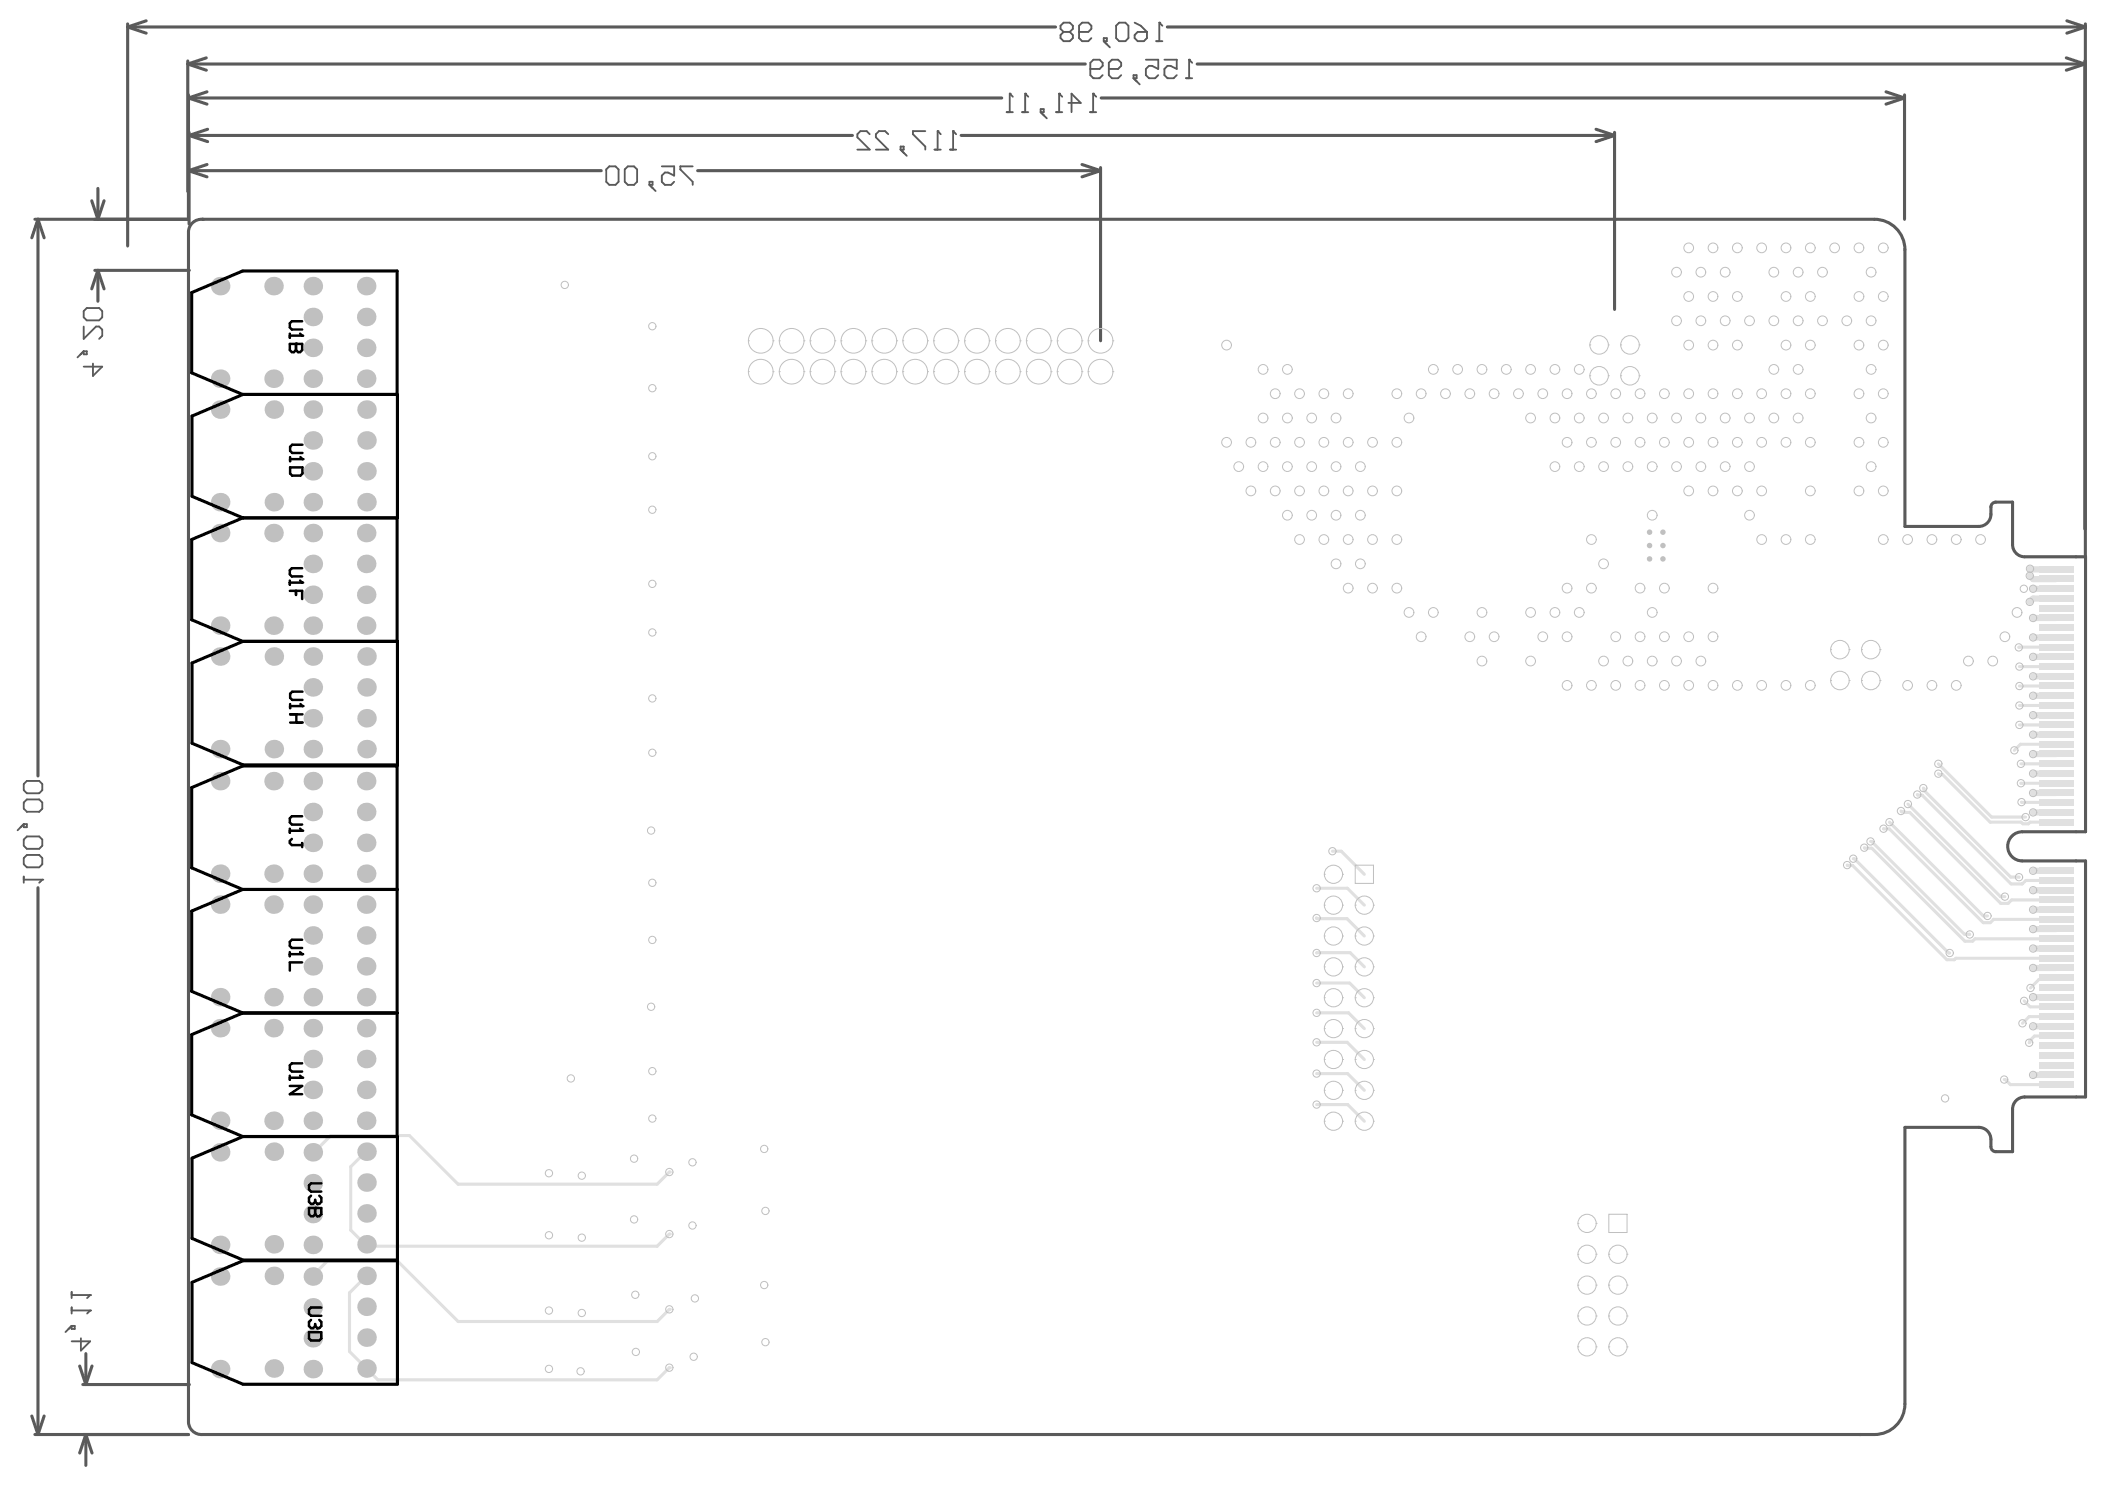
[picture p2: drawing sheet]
<svg xmlns="http://www.w3.org/2000/svg" width="297mm" height="210mm" viewBox="0 0 297 210" stroke-linecap="round" stroke-linejoin="round" font-family="sans-serif">
<g fill="none" stroke="#5a5a5a" stroke-width=".44">
<path d="M18 3.8l2.6 .9M18 3.8h131M18 3.4v31.3M20.6 2.9l-2.6 .9M26.5 9l2.6 .9M26.5 9h126.7M26.5 8.6v18.4M26.6 13.4v17.5h-21.7M26.6 13.8l2.6 .9M26.6 13.8h114.8M26.7 19.1l2.6 .9M26.7 19.1h93.6"/>
<path d="M26.7 18.7v12.9M29.1 8.2l-2.6 .8M29.2 13l-2.6 .8M29.3 18.2l-2.6 .9M135.6 19.1h92.2M155.4 13.8h113.4M164.7 3.8h129.6M168.9 9h125.3M225.2 18.2l2.6 .9M227.8 19.1l-2.6 .9M227.8 18.7v24.9M266.1 13l2.7 .8"/>
<path d="M268.8 13.8l-2.7 .9M268.8 13.4v17.5M291.6 8.2l2.6 .8M291.7 2.9l2.6 .9M294.2 9l-2.6 .9M294.2 8.6v66M294.3 3.8l-2.6 .9M294.3 3.4v75.1M5.4 30.9l-.9 2.6M5.4 30.9l.8 2.6M5.4 30.9v78.6M12.9 28.3l.9 2.6"/>
<path d="M13.4 38.1h13.3M13.8 38.1l-.9 2.7M13.8 38.1l.9 2.7M13.8 26.6v4.3M13.8 38.1v4.4M14.7 28.3l-.9 2.6M26.6 24.1l2.6 .8M26.6 24.1h58.2M29.2 23.2l-2.6 .9M98.4 24.1h56.9M152.7 23.2l2.6 .9M155.3 24.1l-2.6 .8"/>
<path d="M155.3 23.6v24.5M5.4 125.2v77.2M4.5 199.7l.9 2.7M6.2 199.7l-.8 2.7M11.2 192.7l.9 2.6M11.7 195.3h15M12.1 191v4.3M13 192.7l-.9 2.6M4.9 202.4h21.7M12.1 202.4l-.9 2.6M12.1 202.4l.9 2.6M12.1 202.4v4.3"/>
</g>
<g fill="none" stroke="#5a5a5a" stroke-width=".26">
<path d="M122.7 18.9l-.4-.4h-.9l-.4 .4v.5l1.7 1.7h-1.7M125.3 18.9l-.4-.4h-.9l-.4 .4v.5l1.7 1.7h-1.7M130.6 18.5h-1.8v.4l1.8 1.8v.4M132.3 18.5h.1M132.3 18.5v2.6M132.3 18.5l.4 .4M134.5 18.5h.1M134.5 18.5v2.6M134.5 18.5l.4 .4M142.1 15.8h.8M142.5 13.2h.1M142.5 13.2v2.6"/>
<path d="M142.5 13.2l.4 .4M144.2 15.8h.9M144.7 13.2h.1M144.7 13.2v2.6M144.7 13.2l.4 .4M146.8 15.4h.5v.4h-.5zM146.8 15.8l.9 .9M149 15.8h.9M149.5 13.2h.1M149.5 13.2v2.6M149.5 13.2l.4 .4M150.1 4.5l-.5 .4v.5l.5 .4h.9l.4-.4v-.5l-.4-.4"/>
<path d="M150.1 4.5h.9M150.1 4.5l-.5-.4v-.5l.5-.4h.9l.4 .4v.5l-.4 .4M150.8 14.5h1.7l-1.3-1.3v2.6M152.3 4.5h1.3l.4-.4v-.5l-.4-.4h-.9l-.4 .4v1.8l.4 .4h.9l.4-.4M153.8 15.8h.9M153.9 9.7h1.3l.4-.4v-.4l-.4-.5h-.9l-.4 .5v1.7l.4 .4h.9l.4-.4M154.3 13.2h.1M154.3 13.2v2.6M154.3 13.2l.4 .4M155.7 5.4h.5v.4h-.5zM155.7 5.8l.9 .9M156.5 9.7h1.3l.4-.4v-.4l-.4-.5h-.9l-.4 .5v1.7l.4 .4h.9l.4-.4"/>
<path d="M157.5 3.6l.4-.4h.9l.4 .4v1.8l-.4 .4h-.9l-.4-.4zM160 10.6h.4v.4h-.4zM160 11l.8 .9M160.1 4.9l.4-.4h1.3v.9l-.4 .4h-.9l-.4-.4zM160.1 3.2l.9 .4 .8 .9M161.7 8.4h1.7v1.3l-.8-.4h-.5l-.4 .4v.9l.4 .4h.9l.4-.4M163.2 5.8h.8M163.6 3.2h.1M163.6 3.2v2.6M163.6 3.2l.4 .4M164.3 8.4h1.8v1.3l-.9-.4h-.5l-.4 .4v.9l.4 .4h.9l.5-.4M167.4 11h.8"/>
<path d="M167.8 8.4h.1M167.8 8.4v2.6M167.8 8.4l.4 .5M85.5 23.9l.5-.4h.9l.4 .4v1.7l-.4 .5h-.9l-.5-.5zM88.2 23.9l.4-.4h.9l.4 .4v1.7l-.4 .5h-.9l-.4-.5zM91.6 25.6h.5v.5h-.5zM91.6 26.1l.9 .8M93.4 23.5h1.7v1.3l-.8-.5h-.5l-.4 .5v.8l.4 .5h.9l.4-.5M97.7 23.5h-1.7v.4l1.7 1.7v.5M127.1 20.7h.4v.4h-.4zM127.1 21.1l.9 .9M131.9 21.1h.8"/>
<path d="M134.1 21.1h.8M11.8 49.5l-.9 .9M11.8 49.5h.4v.5h-.4zM11.8 43.9l.4-.4h1.8l.4 .4v.9l-.4 .4h-1.8l-.4-.4zM11.8 46.1v1.7l1.8-1.7h.4l.4 .4v.9l-.4 .4M13.1 51.3v1.7l1.3-1.3h-2.6M3.4 110.6l.4-.4h1.7l.5 .4v.9l-.5 .4h-1.7l-.4-.4zM3.4 113.2l.4-.4h1.7l.5 .4v.9l-.5 .4h-1.7l-.4-.4zM3.4 116.3h.4v.4h-.4zM3.4 118.4l.4-.4h1.7l.5 .4v.9l-.5 .4h-1.7l-.4-.4zM3.4 116.3l-.9 .8M3.4 121l.4-.4h1.7l.5 .4v.9l-.5 .4h-1.7l-.4-.4z"/>
<path d="M3.4 123.7v.8M3.4 124.1h2.6M6 124.1h.1M6 124.1l-.5 .4M10.1 187l-.9 .9M10.1 187h.4v.5h-.4zM10.1 182.2v.9M10.1 184.4v.9M10.1 184.9h2.6M10.1 182.7h2.6M11.4 188.8v1.7l1.3-1.3h-2.6M12.7 184.9h.1"/>
<path d="M12.7 182.7h.1M12.7 184.9l-.4 .4M12.7 182.7l-.4 .4"/>
</g>
<path d="M185.7 129.5l.2 .1h4.2l2.4 2.4M185.8 138.7h4.7l2 2M185.8 125.3h4.3l2.4 2.4M185.8 134.4h4.7l2 2M188 120.1h1.3l3.2 3.2M185.8 155.8h4.4l2.3 2.4M185.8 151.4h4.4l2.3 2.4M185.8 147h4.3l2.4 2.5M185.8 142.9h4.5l2.2 2.2M44.2 162.7l2.5-2.5h11.1l6.8 6.8M49.5 173.5l2.3 2.3h40.9" fill="none" stroke="#e0e0e0" stroke-width=".44"/>
<circle cx="94.5" cy="174.1" r=".22" fill="#e0e0e0"/>
<path d="M94.5 174.1l-1.8 1.7" fill="none" stroke="#e0e0e0" stroke-width=".44"/>
<circle cx="94.5" cy="165.3" r=".22" fill="#e0e0e0"/>
<path d="M94.5 165.3l-1.8 1.7h-28.1M94.5 184.7l-1.8 1.7h-28.1" fill="none" stroke="#e0e0e0" stroke-width=".44"/>
<circle cx="94.5" cy="184.7" r=".22" fill="#e0e0e0"/>
<path d="M94.5 192.9l-1.8 1.7" fill="none" stroke="#e0e0e0" stroke-width=".44"/>
<circle cx="94.5" cy="192.9" r=".22" fill="#e0e0e0"/>
<path d="M44.2 179.9l2-2.1h9.9l8.5 8.6M51.6 162.5l-2.1 2.1v8.9M51.7 180l-2.4 2.4v8.2l4 4h39.4" fill="none" stroke="#e0e0e0" stroke-width=".44"/>
<circle cx="51.7" cy="193" r=".22" fill="#e0e0e0"/>
<g fill="none" stroke="#e0e0e0" stroke-width=".44">
<path d="M285 94h5.2M285 96.8h5.2M285 99.5h5.2M290.2 91.3h-5.3M263.1 119.6h1l13.2 13.2h1l.4-.4h11.5M263.9 118.7h.2l13.1 13.1h.8M265.8 116.9h.8l13.3 13.3h1l.4-.5h8.9M266.6 116l13.3 13.2h.6M268.2 114.4l.6 .2h.7l12.8 12.8h1.1l.5-.5h6.3M269.2 113.4l13.1 13.1h.6M270.5 112.1l.1 .1h.6l12.6 12.5h1.6l.5-.5h4.3M271.4 111.2l.1 .1v.2l12.2 12.2h1.2"/>
<path d="M273.5 109.1l.1 .1h.5l6.7 6.8h4.4l.2 .2h.8l.3-.2h3.7M273.5 107.7l7.5 7.6h4.8M285 102.3h5.2M285.2 107.7h5M285.2 110.5h.1M285.2 110.5h5M285.3 113.2h4.9M290.2 105h-5.1l-.9 .8M260.7 122l.7 .1 13.3 13.3h1.1l.2-.2h14.2M261.5 121.1h.2l13.3 13.3h.1M290.2 137.9l-.3 .3h-2.2l-1.2 1.2M282.8 152.3h.2l.7 .7h6.5"/>
<path d="M285.6 141.2l.9 .8h3.7M290.2 143.4h-3.9l-.9 1M290.2 146.1h-3.1l-.6 .7-.2 .3"/>
</g>
<g fill="none" stroke="#e0e0e0" stroke-width=".87">
<path d="M286.4 81.2l.5 .5h3.3M286.5 80.2l.1 .1h3.6M286.9 87.2h3.3M286.9 92.7h3.3M286.9 95.4h3.3M286.9 98.1h3.3M286.9 89.9h3.3M286.9 83.1h3.3M290.2 84.4h-3.3l-.5 .5M286.9 103.6h3.3M286.9 100.9h3.3M286.9 106.4h3.3"/>
<path d="M286.9 109.1h3.3M286.9 111.9h3.3M286.9 114.6h3.3M286.9 131.1h3.3M286.9 136.5h3.3M286.9 122.8h3.3M286.9 125.6h3.3M286.9 128.3h3.3M286.9 133.8h3.3M286.9 140.7h3.3M286.9 144.8h3.3M286.9 151.6h3.3"/>
</g>
<g fill="none" stroke="#c0c0c0" stroke-width=".14">
<circle cx="236.6" cy="38.4" r=".69"/>
<circle cx="238.3" cy="35" r=".69"/>
<circle cx="240" cy="38.4" r=".69"/>
<circle cx="241.7" cy="35" r=".69"/>
<circle cx="243.4" cy="38.4" r=".69"/>
<circle cx="245.2" cy="35" r=".69"/>
<circle cx="248.6" cy="35" r=".69"/>
<circle cx="250.3" cy="38.4" r=".69"/>
<circle cx="252" cy="35" r=".69"/>
<circle cx="253.7" cy="38.4" r=".69"/>
<circle cx="255.5" cy="35" r=".69"/>
<circle cx="257.2" cy="38.4" r=".69"/>
<circle cx="258.9" cy="35" r=".69"/>
<circle cx="262.3" cy="35" r=".69"/>
<circle cx="264" cy="38.4" r=".69"/>
<circle cx="265.8" cy="35" r=".69"/>
<circle cx="79.7" cy="40.2" r=".51"/>
<circle cx="92" cy="54.8" r=".51"/>
<circle cx="92" cy="46" r=".51"/>
<circle cx="173.1" cy="48.7" r=".69"/>
<circle cx="178.2" cy="52.1" r=".69"/>
<circle cx="178.2" cy="59" r=".69"/>
<circle cx="179.9" cy="55.5" r=".69"/>
<circle cx="181.7" cy="52.1" r=".69"/>
<circle cx="181.7" cy="59" r=".69"/>
<circle cx="183.4" cy="55.5" r=".69"/>
<circle cx="185.1" cy="59" r=".69"/>
<circle cx="186.8" cy="55.5" r=".69"/>
<circle cx="188.5" cy="59" r=".69"/>
<circle cx="190.2" cy="55.5" r=".69"/>
<circle cx="197.1" cy="55.5" r=".69"/>
<circle cx="198.8" cy="59" r=".69"/>
<circle cx="200.5" cy="55.5" r=".69"/>
<circle cx="202.3" cy="52.1" r=".69"/>
<circle cx="204" cy="55.5" r=".69"/>
<circle cx="205.7" cy="52.1" r=".69"/>
<circle cx="207.4" cy="55.5" r=".69"/>
<circle cx="209.1" cy="52.1" r=".69"/>
<circle cx="210.8" cy="55.5" r=".69"/>
<circle cx="212.6" cy="52.1" r=".69"/>
<circle cx="214.3" cy="55.5" r=".69"/>
<circle cx="216" cy="52.1" r=".69"/>
<circle cx="216" cy="59" r=".69"/>
<circle cx="217.7" cy="55.5" r=".69"/>
<circle cx="219.4" cy="52.1" r=".69"/>
<circle cx="219.4" cy="59" r=".69"/>
<circle cx="221.1" cy="55.5" r=".69"/>
<circle cx="222.8" cy="52.1" r=".69"/>
<circle cx="222.8" cy="59" r=".69"/>
<circle cx="224.6" cy="55.5" r=".69"/>
<circle cx="226.3" cy="59" r=".69"/>
<circle cx="228" cy="55.5" r=".69"/>
<circle cx="229.7" cy="59" r=".69"/>
<circle cx="231.4" cy="55.5" r=".69"/>
<circle cx="233.1" cy="59" r=".69"/>
<circle cx="234.9" cy="55.5" r=".69"/>
<circle cx="236.6" cy="45.3" r=".69"/>
<circle cx="236.6" cy="59" r=".69"/>
<circle cx="238.3" cy="55.5" r=".69"/>
<circle cx="238.3" cy="48.7" r=".69"/>
<circle cx="238.3" cy="41.8" r=".69"/>
<circle cx="240" cy="45.3" r=".69"/>
<circle cx="240" cy="59" r=".69"/>
<circle cx="241.7" cy="55.5" r=".69"/>
<circle cx="241.7" cy="48.7" r=".69"/>
<circle cx="241.7" cy="41.8" r=".69"/>
<circle cx="243.4" cy="45.3" r=".69"/>
<circle cx="243.4" cy="59" r=".69"/>
<circle cx="245.2" cy="55.5" r=".69"/>
<circle cx="245.2" cy="48.7" r=".69"/>
<circle cx="245.2" cy="41.8" r=".69"/>
<circle cx="246.9" cy="45.3" r=".69"/>
<circle cx="246.9" cy="59" r=".69"/>
<circle cx="248.6" cy="55.5" r=".69"/>
<circle cx="250.3" cy="45.3" r=".69"/>
<circle cx="250.3" cy="52.1" r=".69"/>
<circle cx="250.3" cy="59" r=".69"/>
<circle cx="252" cy="55.5" r=".69"/>
<circle cx="252" cy="48.7" r=".69"/>
<circle cx="252" cy="41.8" r=".69"/>
<circle cx="253.7" cy="45.3" r=".69"/>
<circle cx="253.7" cy="52.1" r=".69"/>
<circle cx="253.7" cy="59" r=".69"/>
<circle cx="255.5" cy="55.5" r=".69"/>
<circle cx="255.5" cy="48.7" r=".69"/>
<circle cx="255.5" cy="41.8" r=".69"/>
<circle cx="257.2" cy="45.3" r=".69"/>
<circle cx="260.6" cy="45.3" r=".69"/>
<circle cx="262.3" cy="55.5" r=".69"/>
<circle cx="262.3" cy="48.7" r=".69"/>
<circle cx="262.3" cy="41.8" r=".69"/>
<circle cx="264" cy="45.3" r=".69"/>
<circle cx="264" cy="52.1" r=".69"/>
<circle cx="264" cy="59" r=".69"/>
<circle cx="265.8" cy="55.5" r=".69"/>
<circle cx="265.8" cy="48.7" r=".69"/>
<circle cx="265.8" cy="41.8" r=".69"/>
<circle cx="92" cy="71.9" r=".51"/>
<circle cx="92" cy="64.4" r=".51"/>
<circle cx="173.1" cy="62.4" r=".69"/>
<circle cx="174.8" cy="65.8" r=".69"/>
<circle cx="176.5" cy="62.4" r=".69"/>
<circle cx="176.5" cy="69.3" r=".69"/>
<circle cx="178.2" cy="65.8" r=".69"/>
<circle cx="179.9" cy="62.4" r=".69"/>
<circle cx="179.9" cy="69.3" r=".69"/>
<circle cx="181.7" cy="72.7" r=".69"/>
<circle cx="181.7" cy="65.8" r=".69"/>
<circle cx="183.4" cy="62.4" r=".69"/>
<circle cx="183.4" cy="69.3" r=".69"/>
<circle cx="183.4" cy="76.1" r=".69"/>
<circle cx="185.1" cy="72.7" r=".69"/>
<circle cx="185.1" cy="65.8" r=".69"/>
<circle cx="186.8" cy="62.4" r=".69"/>
<circle cx="186.8" cy="69.3" r=".69"/>
<circle cx="186.8" cy="76.1" r=".69"/>
<circle cx="188.5" cy="72.7" r=".69"/>
<circle cx="188.5" cy="65.8" r=".69"/>
<circle cx="188.5" cy="79.5" r=".69"/>
<circle cx="190.2" cy="62.4" r=".69"/>
<circle cx="190.2" cy="69.3" r=".69"/>
<circle cx="190.2" cy="76.1" r=".69"/>
<circle cx="192" cy="72.7" r=".69"/>
<circle cx="192" cy="65.8" r=".69"/>
<circle cx="192" cy="79.5" r=".69"/>
<circle cx="193.7" cy="62.4" r=".69"/>
<circle cx="193.7" cy="69.3" r=".69"/>
<circle cx="193.7" cy="76.1" r=".69"/>
<circle cx="197.1" cy="62.4" r=".69"/>
<circle cx="197.1" cy="69.3" r=".69"/>
<circle cx="197.1" cy="76.1" r=".69"/>
<circle cx="219.4" cy="65.8" r=".69"/>
<circle cx="221.1" cy="62.4" r=".69"/>
<circle cx="222.8" cy="65.8" r=".69"/>
<circle cx="224.6" cy="62.4" r=".69"/>
<circle cx="224.6" cy="76.1" r=".69"/>
<circle cx="226.3" cy="65.8" r=".69"/>
<circle cx="226.3" cy="79.5" r=".69"/>
<circle cx="228" cy="62.4" r=".69"/>
<circle cx="229.7" cy="65.8" r=".69"/>
<circle cx="231.4" cy="62.4" r=".69"/>
<circle cx="233.1" cy="72.7" r=".69"/>
<circle cx="233.1" cy="65.8" r=".69"/>
<circle cx="234.9" cy="62.4" r=".69"/>
<circle cx="236.6" cy="65.8" r=".69"/>
<circle cx="238.3" cy="62.4" r=".69"/>
<circle cx="238.3" cy="69.3" r=".69"/>
<circle cx="240" cy="65.8" r=".69"/>
<circle cx="241.7" cy="62.4" r=".69"/>
<circle cx="241.7" cy="69.3" r=".69"/>
<circle cx="243.4" cy="65.8" r=".69"/>
<circle cx="245.2" cy="62.4" r=".69"/>
<circle cx="245.2" cy="69.3" r=".69"/>
<circle cx="246.9" cy="72.7" r=".69"/>
<circle cx="246.9" cy="65.8" r=".69"/>
<circle cx="248.6" cy="62.4" r=".69"/>
<circle cx="248.6" cy="69.3" r=".69"/>
<circle cx="248.6" cy="76.1" r=".69"/>
<circle cx="252" cy="62.4" r=".69"/>
<circle cx="252" cy="76.1" r=".69"/>
<circle cx="255.5" cy="62.4" r=".69"/>
<circle cx="255.5" cy="69.3" r=".69"/>
<circle cx="255.5" cy="76.1" r=".69"/>
<circle cx="262.3" cy="62.4" r=".69"/>
<circle cx="262.3" cy="69.3" r=".69"/>
<circle cx="264" cy="65.8" r=".69"/>
<circle cx="265.8" cy="62.4" r=".69"/>
<circle cx="265.8" cy="69.3" r=".69"/>
<circle cx="265.8" cy="76.1" r=".69"/>
<circle cx="269.2" cy="76.1" r=".69"/>
<circle cx="272.6" cy="76.1" r=".69"/>
<circle cx="276" cy="76.1" r=".69"/>
<circle cx="279.5" cy="76.1" r=".69"/>
<circle cx="92" cy="98.5" r=".51"/>
<circle cx="92" cy="82.4" r=".51"/>
<circle cx="92" cy="89.2" r=".51"/>
<circle cx="190.2" cy="83" r=".69"/>
<circle cx="193.7" cy="83" r=".69"/>
<circle cx="197.1" cy="83" r=".69"/>
<circle cx="198.8" cy="86.4" r=".69"/>
<circle cx="200.5" cy="89.8" r=".69"/>
<circle cx="202.3" cy="86.4" r=".69"/>
<circle cx="207.4" cy="89.8" r=".69"/>
<circle cx="209.1" cy="93.3" r=".69"/>
<circle cx="209.1" cy="86.4" r=".69"/>
<circle cx="210.8" cy="89.8" r=".69"/>
<circle cx="216" cy="93.3" r=".69"/>
<circle cx="216" cy="86.4" r=".69"/>
<circle cx="217.7" cy="89.8" r=".69"/>
<circle cx="219.4" cy="86.4" r=".69"/>
<circle cx="221.1" cy="89.8" r=".69"/>
<circle cx="221.1" cy="83" r=".69"/>
<circle cx="221.1" cy="96.7" r=".69"/>
<circle cx="222.8" cy="86.4" r=".69"/>
<circle cx="224.6" cy="83" r=".69"/>
<circle cx="224.6" cy="96.7" r=".69"/>
<circle cx="226.3" cy="93.3" r=".69"/>
<circle cx="228" cy="89.8" r=".69"/>
<circle cx="228" cy="96.7" r=".69"/>
<circle cx="229.7" cy="93.3" r=".69"/>
<circle cx="231.4" cy="89.8" r=".69"/>
<circle cx="231.4" cy="83" r=".69"/>
<circle cx="231.4" cy="96.7" r=".69"/>
<circle cx="233.1" cy="93.3" r=".69"/>
<circle cx="233.1" cy="86.4" r=".69"/>
<circle cx="234.9" cy="89.8" r=".69"/>
<circle cx="234.9" cy="83" r=".69"/>
<circle cx="234.9" cy="96.7" r=".69"/>
<circle cx="236.6" cy="93.3" r=".69"/>
<circle cx="238.3" cy="89.8" r=".69"/>
<circle cx="238.3" cy="96.7" r=".69"/>
<circle cx="240" cy="93.3" r=".69"/>
<circle cx="241.7" cy="89.8" r=".69"/>
<circle cx="241.7" cy="83" r=".69"/>
<circle cx="241.7" cy="96.7" r=".69"/>
<circle cx="245.2" cy="96.7" r=".69"/>
<circle cx="248.6" cy="96.7" r=".69"/>
<circle cx="252" cy="96.7" r=".69"/>
<circle cx="255.5" cy="96.7" r=".69"/>
<circle cx="269.2" cy="96.7" r=".69"/>
<circle cx="272.6" cy="96.7" r=".69"/>
<circle cx="276" cy="96.7" r=".69"/>
<circle cx="277.8" cy="93.3" r=".69"/>
<circle cx="281.2" cy="93.3" r=".69"/>
<circle cx="282.9" cy="89.8" r=".69"/>
<circle cx="284.6" cy="86.4" r=".69"/>
<circle cx="91.9" cy="117.2" r=".51"/>
<circle cx="92" cy="106.2" r=".51"/>
<circle cx="92" cy="124.5" r=".51"/>
<circle cx="92" cy="132.6" r=".51"/>
<circle cx="185.8" cy="134.4" r=".51"/>
<circle cx="185.8" cy="125.3" r=".51"/>
<circle cx="185.8" cy="129.5" r=".51"/>
<circle cx="185.8" cy="138.7" r=".51"/>
<circle cx="188" cy="120.1" r=".51"/>
<circle cx="80.6" cy="152.1" r=".51"/>
<circle cx="91.9" cy="142" r=".51"/>
<circle cx="92" cy="151.1" r=".51"/>
<circle cx="92" cy="157.8" r=".51"/>
<circle cx="185.8" cy="155.8" r=".51"/>
<circle cx="185.8" cy="151.4" r=".51"/>
<circle cx="185.8" cy="142.9" r=".51"/>
<circle cx="185.8" cy="147" r=".51"/>
<circle cx="77.5" cy="174.3" r=".51"/>
<circle cx="77.5" cy="165.5" r=".51"/>
<circle cx="82.1" cy="174.6" r=".51"/>
<circle cx="82.1" cy="165.8" r=".51"/>
<circle cx="89.5" cy="172" r=".51"/>
<circle cx="89.5" cy="163.4" r=".51"/>
<circle cx="94.5" cy="165.3" r=".51"/>
<circle cx="94.5" cy="174.1" r=".51"/>
<circle cx="97.7" cy="172.9" r=".51"/>
<circle cx="97.7" cy="164" r=".51"/>
<circle cx="107.8" cy="162.1" r=".51"/>
<circle cx="108" cy="170.8" r=".51"/>
<circle cx="77.5" cy="193.1" r=".51"/>
<circle cx="77.5" cy="184.9" r=".51"/>
<circle cx="81.9" cy="193.4" r=".51"/>
<circle cx="82.1" cy="185.2" r=".51"/>
<circle cx="89.6" cy="182.6" r=".51"/>
<circle cx="89.7" cy="190.7" r=".51"/>
<circle cx="94.5" cy="184.7" r=".51"/>
<circle cx="94.5" cy="192.9" r=".51"/>
<circle cx="97.9" cy="191.4" r=".51"/>
<circle cx="98.1" cy="183.2" r=".51"/>
<circle cx="107.8" cy="181.3" r=".51"/>
<circle cx="108" cy="189.3" r=".51"/>
</g>
<g fill="#c0c0c0">
<circle cx="234.7" cy="75.1" r=".39"/>
<circle cx="232.8" cy="78.8" r=".39"/>
<circle cx="234.7" cy="78.8" r=".39"/>
<circle cx="232.8" cy="77" r=".39"/>
<circle cx="234.7" cy="77" r=".39"/>
<circle cx="232.8" cy="75.1" r=".39"/>
</g>
<g fill="none" stroke="#c0c0c0" stroke-width=".14">
<path d="M224.3 48.7h.1M224.3 48.7a1.31 1.31 0 0 0 1.4 1.3 1.31 1.31 0 0 0 1.3-1.3M224.3 48.7a1.31 1.31 0 0 1 1.4-1.4 1.31 1.31 0 0 1 1.3 1.4M224.3 53h.1M224.3 53a1.31 1.31 0 0 0 1.4 1.3 1.31 1.31 0 0 0 1.3-1.3M224.3 53a1.31 1.31 0 0 1 1.4-1.3 1.31 1.31 0 0 1 1.3 1.3M227 48.7h.1M227 53h.1M228.7 48.7h.1M228.7 48.7a1.31 1.31 0 0 0 1.3 1.3 1.31 1.31 0 0 0 1.3-1.3M228.7 48.7a1.31 1.31 0 0 1 1.3-1.4 1.31 1.31 0 0 1 1.3 1.4M228.7 53h.1"/>
<path d="M228.7 53a1.31 1.31 0 0 0 1.3 1.3 1.31 1.31 0 0 0 1.3-1.3M228.7 53a1.31 1.31 0 0 1 1.3-1.3 1.31 1.31 0 0 1 1.3 1.3M231.3 48.7h.1M231.3 53h.1M258.3 96h.1M258.3 96a1.31 1.31 0 0 0 1.3 1.3 1.31 1.31 0 0 0 1.3-1.3M258.3 96a1.31 1.31 0 0 1 1.3-1.3 1.31 1.31 0 0 1 1.3 1.3M258.3 91.6h.1M258.3 91.6a1.31 1.31 0 0 0 1.3 1.3 1.31 1.31 0 0 0 1.3-1.3M258.3 91.6a1.31 1.31 0 0 1 1.3-1.3 1.31 1.31 0 0 1 1.3 1.3M260.9 96h.1M260.9 91.6h.1"/>
<path d="M262.7 96h.1M262.7 96a1.31 1.31 0 0 0 1.3 1.3 1.31 1.31 0 0 0 1.3-1.3M262.7 96a1.31 1.31 0 0 1 1.3-1.3 1.31 1.31 0 0 1 1.3 1.3M262.7 91.6h.1M262.7 91.6a1.31 1.31 0 0 0 1.3 1.3 1.31 1.31 0 0 0 1.3-1.3M262.7 91.6a1.31 1.31 0 0 1 1.3-1.3 1.31 1.31 0 0 1 1.3 1.3M265.3 96h.1M265.3 91.6h.1M186.9 158.2a1.29 1.29 0 0 0 1.3 1.2 1.29 1.29 0 0 0 1.3-1.2M186.9 158.2a1.29 1.29 0 0 1 1.3-1.3 1.29 1.29 0 0 1 1.3 1.3M186.9 158.2h.1M189.5 158.2h.1"/>
<path d="M191.2 158.2a1.29 1.29 0 0 0 1.3 1.2 1.29 1.29 0 0 0 1.3-1.2M191.2 158.2a1.29 1.29 0 0 1 1.3-1.3 1.29 1.29 0 0 1 1.3 1.3M191.2 153.8a1.29 1.29 0 0 0 1.3 1.3 1.29 1.29 0 0 0 1.3-1.3M191.2 153.8a1.29 1.29 0 0 1 1.3-1.3 1.29 1.29 0 0 1 1.3 1.3M191.2 158.2h.1M191.2 153.8h.1M193.8 158.2h.1M193.8 153.8h.1M222.7 172.6a1.29 1.29 0 0 0 1.3 1.3 1.29 1.29 0 0 0 1.2-1.3M222.7 172.6a1.29 1.29 0 0 1 1.3-1.3 1.29 1.29 0 0 1 1.2 1.3M222.7 176.9a1.29 1.29 0 0 0 1.3 1.3 1.29 1.29 0 0 0 1.2-1.3M222.7 176.9a1.29 1.29 0 0 1 1.3-1.3 1.29 1.29 0 0 1 1.2 1.3"/>
<path d="M222.7 172.6h.1M222.7 176.9h.1M225.2 172.6h.1M225.2 176.9h.1M227 176.9a1.29 1.29 0 0 0 1.3 1.3 1.29 1.29 0 0 0 1.3-1.3M227 176.9a1.29 1.29 0 0 1 1.3-1.3 1.29 1.29 0 0 1 1.3 1.3M227 171.3h2.6v2.6h-2.6zM227 176.9h.1M229.6 176.9h.1M222.7 181.3a1.29 1.29 0 0 0 1.3 1.3 1.29 1.29 0 0 0 1.2-1.3M222.7 181.3a1.29 1.29 0 0 1 1.3-1.3 1.29 1.29 0 0 1 1.2 1.3M222.7 185.6a1.29 1.29 0 0 0 1.3 1.3 1.29 1.29 0 0 0 1.2-1.3"/>
<path d="M222.7 185.6a1.29 1.29 0 0 1 1.3-1.2 1.29 1.29 0 0 1 1.2 1.2M222.7 190a1.29 1.29 0 0 0 1.3 1.3 1.29 1.29 0 0 0 1.2-1.3M222.7 190a1.29 1.29 0 0 1 1.3-1.3 1.29 1.29 0 0 1 1.2 1.3M222.7 181.3h.1M222.7 185.6h.1M222.7 190h.1M225.2 181.3h.1M225.2 185.6h.1M225.2 190h.1M227 190a1.29 1.29 0 0 0 1.3 1.3 1.29 1.29 0 0 0 1.3-1.3M227 190a1.29 1.29 0 0 1 1.3-1.3 1.29 1.29 0 0 1 1.3 1.3M227 181.3a1.29 1.29 0 0 0 1.3 1.3 1.29 1.29 0 0 0 1.3-1.3"/>
<path d="M227 181.3a1.29 1.29 0 0 1 1.3-1.3 1.29 1.29 0 0 1 1.3 1.3M227 185.6a1.29 1.29 0 0 0 1.3 1.3 1.29 1.29 0 0 0 1.3-1.3M227 185.6a1.29 1.29 0 0 1 1.3-1.2 1.29 1.29 0 0 1 1.3 1.2M227 190h.1M227 181.3h.1M227 185.6h.1M229.6 190h.1M229.6 181.3h.1M229.6 185.6h.1"/>
<circle cx="284.9" cy="91.3" r=".51"/>
<circle cx="285" cy="94" r=".51"/>
<circle cx="285" cy="96.8" r=".51"/>
<circle cx="285" cy="99.5" r=".51"/>
<circle cx="285.6" cy="83.1" r=".51"/>
<circle cx="286.4" cy="84.9" r=".51"/>
<circle cx="286.4" cy="81.2" r=".51"/>
<circle cx="286.5" cy="80.2" r=".51"/>
<circle cx="286.9" cy="95.4" r=".51"/>
<circle cx="286.9" cy="89.9" r=".51"/>
<circle cx="286.9" cy="87.2" r=".51"/>
<circle cx="286.9" cy="98.1" r=".51"/>
<circle cx="286.9" cy="83.1" r=".51"/>
<circle cx="286.9" cy="92.7" r=".51"/>
<circle cx="263.1" cy="119.6" r=".51"/>
<circle cx="263.9" cy="118.7" r=".51"/>
<circle cx="265.8" cy="116.9" r=".51"/>
<circle cx="266.6" cy="116" r=".51"/>
<circle cx="268.2" cy="114.4" r=".51"/>
<circle cx="269.2" cy="113.4" r=".51"/>
<circle cx="270.5" cy="112.1" r=".51"/>
<circle cx="271.4" cy="111.2" r=".51"/>
<circle cx="273.5" cy="107.7" r=".51"/>
<circle cx="273.5" cy="109.1" r=".51"/>
<circle cx="284.2" cy="105.8" r=".51"/>
<circle cx="285" cy="102.3" r=".51"/>
<circle cx="285.2" cy="107.7" r=".51"/>
<circle cx="285.2" cy="110.5" r=".51"/>
<circle cx="285.3" cy="113.2" r=".51"/>
<circle cx="285.8" cy="115.3" r=".51"/>
<circle cx="286.9" cy="114.6" r=".51"/>
<circle cx="286.9" cy="100.9" r=".51"/>
<circle cx="286.9" cy="106.4" r=".51"/>
<circle cx="286.9" cy="111.9" r=".51"/>
<circle cx="286.9" cy="109.1" r=".51"/>
<circle cx="286.9" cy="103.6" r=".51"/>
<circle cx="260.7" cy="122" r=".51"/>
<circle cx="261.5" cy="121.1" r=".51"/>
<circle cx="275.1" cy="134.4" r=".51"/>
<circle cx="278" cy="131.8" r=".51"/>
<circle cx="280.5" cy="129.2" r=".51"/>
<circle cx="282.9" cy="126.5" r=".51"/>
<circle cx="284.9" cy="123.7" r=".51"/>
<circle cx="286.5" cy="139.4" r=".51"/>
<circle cx="286.9" cy="128.3" r=".51"/>
<circle cx="286.9" cy="133.8" r=".51"/>
<circle cx="286.9" cy="136.5" r=".51"/>
<circle cx="286.9" cy="125.6" r=".51"/>
<circle cx="286.9" cy="131.1" r=".51"/>
<circle cx="286.9" cy="122.8" r=".51"/>
<circle cx="274.5" cy="154.9" r=".51"/>
<circle cx="282.8" cy="152.3" r=".51"/>
<circle cx="285.4" cy="144.4" r=".51"/>
<circle cx="285.6" cy="141.2" r=".51"/>
<circle cx="286.3" cy="147.1" r=".51"/>
<circle cx="286.9" cy="140.7" r=".51"/>
<circle cx="286.9" cy="144.8" r=".51"/>
<circle cx="286.9" cy="151.6" r=".51"/>
</g>
<g fill="#c0c0c0">
<circle cx="51.7" cy="188.7" r="1.31"/>
<circle cx="51.7" cy="166.8" r="1.31"/>
<circle cx="51.7" cy="162.5" r="1.31"/>
</g>
<g fill="none" stroke="#c0c0c0" stroke-width=".14">
<path d="M186.9 132a1.29 1.29 0 0 0 1.3 1.3 1.29 1.29 0 0 0 1.3-1.3M186.9 132a1.29 1.29 0 0 1 1.3-1.2 1.29 1.29 0 0 1 1.3 1.2M186.9 127.7a1.29 1.29 0 0 0 1.3 1.3 1.29 1.29 0 0 0 1.3-1.3M186.9 127.7a1.29 1.29 0 0 1 1.3-1.3 1.29 1.29 0 0 1 1.3 1.3M186.9 123.3a1.29 1.29 0 0 0 1.3 1.3 1.29 1.29 0 0 0 1.3-1.3M186.9 123.3a1.29 1.29 0 0 1 1.3-1.3 1.29 1.29 0 0 1 1.3 1.3M186.9 136.4a1.29 1.29 0 0 0 1.3 1.3 1.29 1.29 0 0 0 1.3-1.3M186.9 136.4a1.29 1.29 0 0 1 1.3-1.3 1.29 1.29 0 0 1 1.3 1.3M186.9 132h.1M186.9 127.7h.1M186.9 123.3h.1M186.9 136.4h.1"/>
<path d="M189.5 132h.1M189.5 127.7h.1M189.5 123.3h.1M189.5 136.4h.1M191.2 136.4a1.29 1.29 0 0 0 1.3 1.3 1.29 1.29 0 0 0 1.3-1.3M191.2 136.4a1.29 1.29 0 0 1 1.3-1.3 1.29 1.29 0 0 1 1.3 1.3M191.2 132a1.29 1.29 0 0 0 1.3 1.3 1.29 1.29 0 0 0 1.3-1.3M191.2 132a1.29 1.29 0 0 1 1.3-1.2 1.29 1.29 0 0 1 1.3 1.2M191.2 127.7a1.29 1.29 0 0 0 1.3 1.3 1.29 1.29 0 0 0 1.3-1.3M191.2 127.7a1.29 1.29 0 0 1 1.3-1.3 1.29 1.29 0 0 1 1.3 1.3M191.2 122h2.6v2.6h-2.6zM191.2 136.4h.1"/>
<path d="M191.2 132h.1M191.2 127.7h.1M193.8 136.4h.1M193.8 132h.1M193.8 127.7h.1M186.9 153.8a1.29 1.29 0 0 0 1.3 1.3 1.29 1.29 0 0 0 1.3-1.3M186.9 153.8a1.29 1.29 0 0 1 1.3-1.3 1.29 1.29 0 0 1 1.3 1.3M186.9 149.5a1.29 1.29 0 0 0 1.3 1.2 1.29 1.29 0 0 0 1.3-1.2M186.9 149.5a1.29 1.29 0 0 1 1.3-1.3 1.29 1.29 0 0 1 1.3 1.3M186.9 145.1a1.29 1.29 0 0 0 1.3 1.3 1.29 1.29 0 0 0 1.3-1.3M186.9 145.1a1.29 1.29 0 0 1 1.3-1.3 1.29 1.29 0 0 1 1.3 1.3M186.9 140.7a1.29 1.29 0 0 0 1.3 1.3 1.29 1.29 0 0 0 1.3-1.3"/>
<path d="M186.9 140.7a1.29 1.29 0 0 1 1.3-1.2 1.29 1.29 0 0 1 1.3 1.2M186.9 153.8h.1M186.9 149.5h.1M186.9 145.1h.1M186.9 140.7h.1M189.5 153.8h.1M189.5 149.5h.1M189.5 145.1h.1M189.5 140.7h.1M191.2 149.5a1.29 1.29 0 0 0 1.3 1.2 1.29 1.29 0 0 0 1.3-1.2M191.2 149.5a1.29 1.29 0 0 1 1.3-1.3 1.29 1.29 0 0 1 1.3 1.3M191.2 145.1a1.29 1.29 0 0 0 1.3 1.3 1.29 1.29 0 0 0 1.3-1.3"/>
<path d="M191.2 145.1a1.29 1.29 0 0 1 1.3-1.3 1.29 1.29 0 0 1 1.3 1.3M191.2 140.7a1.29 1.29 0 0 0 1.3 1.3 1.29 1.29 0 0 0 1.3-1.3M191.2 140.7a1.29 1.29 0 0 1 1.3-1.2 1.29 1.29 0 0 1 1.3 1.2M191.2 149.5h.1M191.2 145.1h.1M191.2 140.7h.1M193.8 149.5h.1M193.8 145.1h.1M193.8 140.7h.1"/>
</g>
<g fill="#c0c0c0">
<circle cx="51.7" cy="180" r="1.31"/>
<circle cx="51.7" cy="175.5" r="1.31"/>
<circle cx="51.7" cy="184.3" r="1.31"/>
<circle cx="51.7" cy="171.2" r="1.31"/>
<circle cx="51.7" cy="193" r="1.31"/>
<circle cx="51.7" cy="153.7" r="1.31"/>
<circle cx="51.7" cy="158.1" r="1.31"/>
<circle cx="51.7" cy="149.4" r="1.31"/>
<circle cx="51.7" cy="145" r="1.31"/>
<circle cx="44.1" cy="158.1" r="1.31"/>
<circle cx="44.1" cy="153.7" r="1.31"/>
<circle cx="44.1" cy="149.4" r="1.31"/>
<circle cx="44.1" cy="145" r="1.31"/>
<circle cx="44.1" cy="180.1" r="1.31"/>
<circle cx="44.1" cy="193.1" r="1.31"/>
<circle cx="44.1" cy="171.3" r="1.31"/>
<circle cx="44.1" cy="188.8" r="1.31"/>
<circle cx="44.1" cy="184.4" r="1.31"/>
<circle cx="44.1" cy="162.5" r="1.31"/>
<circle cx="44.1" cy="175.6" r="1.31"/>
<circle cx="44.1" cy="166.9" r="1.31"/>
<circle cx="38.6" cy="180" r="1.31"/>
<circle cx="38.6" cy="193" r="1.31"/>
<circle cx="38.6" cy="175.5" r="1.31"/>
<circle cx="38.6" cy="162.5" r="1.31"/>
<circle cx="38.6" cy="158.1" r="1.31"/>
<circle cx="31.1" cy="158.1" r="1.31"/>
<circle cx="31.1" cy="145" r="1.31"/>
<circle cx="31.1" cy="162.5" r="1.31"/>
<circle cx="31.1" cy="175.6" r="1.31"/>
<circle cx="31.1" cy="180.1" r="1.31"/>
<circle cx="31.1" cy="193.1" r="1.31"/>
<circle cx="51.7" cy="105.7" r="1.31"/>
<circle cx="51.7" cy="101.3" r="1.31"/>
<circle cx="51.7" cy="140.7" r="1.31"/>
<circle cx="51.7" cy="136.3" r="1.31"/>
<circle cx="51.7" cy="132" r="1.31"/>
<circle cx="51.7" cy="127.6" r="1.31"/>
<circle cx="51.7" cy="123.3" r="1.31"/>
<circle cx="51.7" cy="118.9" r="1.31"/>
<circle cx="51.7" cy="114.5" r="1.31"/>
<circle cx="51.7" cy="110.2" r="1.31"/>
<circle cx="44.1" cy="123.3" r="1.31"/>
<circle cx="44.1" cy="118.9" r="1.31"/>
<circle cx="44.1" cy="114.5" r="1.31"/>
<circle cx="44.1" cy="110.2" r="1.31"/>
<circle cx="44.1" cy="105.7" r="1.31"/>
<circle cx="44.1" cy="101.3" r="1.31"/>
<circle cx="44.1" cy="97" r="1.31"/>
<circle cx="44.1" cy="140.7" r="1.31"/>
<circle cx="44.1" cy="136.3" r="1.31"/>
<circle cx="44.1" cy="132" r="1.31"/>
<circle cx="44.1" cy="127.6" r="1.31"/>
<circle cx="38.6" cy="105.7" r="1.31"/>
<circle cx="38.6" cy="145" r="1.31"/>
<circle cx="38.6" cy="140.7" r="1.31"/>
<circle cx="38.6" cy="127.6" r="1.31"/>
<circle cx="38.6" cy="123.3" r="1.31"/>
<circle cx="38.6" cy="110.2" r="1.31"/>
<circle cx="31.1" cy="123.3" r="1.31"/>
<circle cx="31.1" cy="110.2" r="1.31"/>
<circle cx="31.1" cy="105.7" r="1.31"/>
<circle cx="31.1" cy="140.7" r="1.31"/>
<circle cx="31.1" cy="127.6" r="1.31"/>
</g>
<g fill="none" stroke="#c0c0c0" stroke-width=".14">
<path d="M114.3 52.4h.1M114.3 52.4a1.74 1.74 0 0 0 1.8 1.8 1.74 1.74 0 0 0 1.7-1.8M114.3 52.4a1.74 1.74 0 0 1 1.8-1.7 1.74 1.74 0 0 1 1.7 1.7M114.3 48.1h.1M114.3 48.1a1.74 1.74 0 0 0 1.8 1.7 1.74 1.74 0 0 0 1.7-1.7M114.3 48.1a1.74 1.74 0 0 1 1.8-1.8 1.74 1.74 0 0 1 1.7 1.8M117.8 52.4h.1M117.8 48.1h.1M118.7 52.4h.1M118.7 52.4a1.74 1.74 0 0 0 1.7 1.8 1.74 1.74 0 0 0 1.8-1.8M118.7 52.4a1.74 1.74 0 0 1 1.7-1.7 1.74 1.74 0 0 1 1.8 1.7M118.7 48.1h.1"/>
<path d="M118.7 48.1a1.74 1.74 0 0 0 1.7 1.7 1.74 1.74 0 0 0 1.8-1.7M118.7 48.1a1.74 1.74 0 0 1 1.7-1.8 1.74 1.74 0 0 1 1.8 1.8M122.2 52.4h.1M122.2 48.1h.1M123 52.4h.1M123 52.4a1.74 1.74 0 0 0 1.8 1.8 1.74 1.74 0 0 0 1.7-1.8M123 52.4a1.74 1.74 0 0 1 1.8-1.7 1.74 1.74 0 0 1 1.7 1.7M123 48.1h.1M123 48.1a1.74 1.74 0 0 0 1.8 1.7 1.74 1.74 0 0 0 1.7-1.7M123 48.1a1.74 1.74 0 0 1 1.8-1.8 1.74 1.74 0 0 1 1.7 1.8M126.5 52.4h.1M126.5 48.1h.1"/>
<path d="M127.4 48.1h.1M127.4 48.1a1.74 1.74 0 0 0 1.7 1.7 1.74 1.74 0 0 0 1.8-1.7M127.4 48.1a1.74 1.74 0 0 1 1.7-1.8 1.74 1.74 0 0 1 1.8 1.8M127.4 52.4h.1M127.4 52.4a1.74 1.74 0 0 0 1.7 1.8 1.74 1.74 0 0 0 1.8-1.8M127.4 52.4a1.74 1.74 0 0 1 1.7-1.7 1.74 1.74 0 0 1 1.8 1.7M130.9 48.1h.1M130.9 52.4h.1M131.8 48.1h.1M131.8 48.1a1.74 1.74 0 0 0 1.7 1.7 1.74 1.74 0 0 0 1.7-1.7M131.8 48.1a1.74 1.74 0 0 1 1.7-1.8 1.74 1.74 0 0 1 1.7 1.8M131.8 52.4h.1"/>
<path d="M131.8 52.4a1.74 1.74 0 0 0 1.7 1.8 1.74 1.74 0 0 0 1.7-1.8M131.8 52.4a1.74 1.74 0 0 1 1.7-1.7 1.74 1.74 0 0 1 1.7 1.7M135.2 48.1h.1M135.2 52.4h.1M136.1 48.1h.1M136.1 48.1a1.74 1.74 0 0 0 1.8 1.7 1.74 1.74 0 0 0 1.7-1.7M136.1 48.1a1.74 1.74 0 0 1 1.8-1.8 1.74 1.74 0 0 1 1.7 1.8M136.1 52.4h.1M136.1 52.4a1.74 1.74 0 0 0 1.8 1.8 1.74 1.74 0 0 0 1.7-1.8M136.1 52.4a1.74 1.74 0 0 1 1.8-1.7 1.74 1.74 0 0 1 1.7 1.7M139.6 48.1h.1M139.6 52.4h.1"/>
<path d="M140.5 52.4h.1M140.5 52.4a1.74 1.74 0 0 0 1.7 1.8 1.74 1.74 0 0 0 1.8-1.8M140.5 52.4a1.74 1.74 0 0 1 1.7-1.7 1.74 1.74 0 0 1 1.8 1.7M140.5 48.1h.1M140.5 48.1a1.74 1.74 0 0 0 1.7 1.7 1.74 1.74 0 0 0 1.8-1.7M140.5 48.1a1.74 1.74 0 0 1 1.7-1.8 1.74 1.74 0 0 1 1.8 1.8M144 52.4h.1M144 48.1h.1M144.8 48.1h.1M144.8 48.1a1.74 1.74 0 0 0 1.8 1.7 1.74 1.74 0 0 0 1.7-1.7M144.8 48.1a1.74 1.74 0 0 1 1.8-1.8 1.74 1.74 0 0 1 1.7 1.8M144.8 52.4h.1"/>
<path d="M144.8 52.4a1.74 1.74 0 0 0 1.8 1.8 1.74 1.74 0 0 0 1.7-1.8M144.8 52.4a1.74 1.74 0 0 1 1.8-1.7 1.74 1.74 0 0 1 1.7 1.7M148.3 48.1h.1M148.3 52.4h.1M149.2 52.4h.1M149.2 52.4a1.74 1.74 0 0 0 1.7 1.8 1.74 1.74 0 0 0 1.8-1.8M149.2 52.4a1.74 1.74 0 0 1 1.7-1.7 1.74 1.74 0 0 1 1.8 1.7M149.2 48.1h.1M149.2 48.1a1.74 1.74 0 0 0 1.7 1.7 1.74 1.74 0 0 0 1.8-1.7M149.2 48.1a1.74 1.74 0 0 1 1.7-1.8 1.74 1.74 0 0 1 1.8 1.8M152.7 52.4h.1M152.7 48.1h.1"/>
<path d="M153.6 52.4h.1M153.6 52.4a1.74 1.74 0 0 0 1.7 1.8 1.74 1.74 0 0 0 1.7-1.8M153.6 52.4a1.74 1.74 0 0 1 1.7-1.7 1.74 1.74 0 0 1 1.7 1.7M153.6 48.1h.1M153.6 48.1a1.74 1.74 0 0 0 1.7 1.7 1.74 1.74 0 0 0 1.7-1.7M153.6 48.1a1.74 1.74 0 0 1 1.7-1.8 1.74 1.74 0 0 1 1.7 1.8M157 52.4h.1M157 48.1h.1"/>
</g>
<g fill="#c0c0c0">
<circle cx="51.7" cy="92.6" r="1.31"/>
<circle cx="51.7" cy="97" r="1.31"/>
<circle cx="51.7" cy="70.8" r="1.31"/>
<circle cx="51.7" cy="66.5" r="1.31"/>
<circle cx="51.7" cy="62.1" r="1.31"/>
<circle cx="51.7" cy="57.8" r="1.31"/>
<circle cx="51.7" cy="83.9" r="1.31"/>
<circle cx="51.7" cy="79.5" r="1.31"/>
<circle cx="51.7" cy="75.2" r="1.31"/>
<circle cx="51.7" cy="88.3" r="1.31"/>
<circle cx="44.1" cy="92.6" r="1.31"/>
<circle cx="44.1" cy="79.5" r="1.31"/>
<circle cx="44.1" cy="83.9" r="1.31"/>
<circle cx="44.1" cy="75.2" r="1.31"/>
<circle cx="44.1" cy="88.3" r="1.31"/>
<circle cx="44.1" cy="70.8" r="1.31"/>
<circle cx="44.1" cy="66.5" r="1.31"/>
<circle cx="44.1" cy="62.1" r="1.31"/>
<circle cx="44.1" cy="57.8" r="1.31"/>
<circle cx="38.6" cy="92.6" r="1.31"/>
<circle cx="38.6" cy="70.8" r="1.31"/>
<circle cx="38.6" cy="75.2" r="1.31"/>
<circle cx="38.6" cy="88.3" r="1.31"/>
<circle cx="31.1" cy="92.6" r="1.31"/>
<circle cx="31.1" cy="88.3" r="1.31"/>
<circle cx="31.1" cy="75.2" r="1.31"/>
<circle cx="31.1" cy="70.8" r="1.31"/>
<circle cx="31.1" cy="57.8" r="1.31"/>
</g>
<g fill="none" stroke="#c0c0c0" stroke-width=".14">
<path d="M105.6 52.4h.1M105.6 52.4a1.74 1.74 0 0 0 1.8 1.8 1.74 1.74 0 0 0 1.7-1.8M105.6 52.4a1.74 1.74 0 0 1 1.8-1.7 1.74 1.74 0 0 1 1.7 1.7M105.6 48.1h.1M105.6 48.1a1.74 1.74 0 0 0 1.8 1.7 1.74 1.74 0 0 0 1.7-1.7M105.6 48.1a1.74 1.74 0 0 1 1.8-1.8 1.74 1.74 0 0 1 1.7 1.8M109.1 52.4h.1M109.1 48.1h.1M110 52.4h.1M110 52.4a1.74 1.74 0 0 0 1.7 1.8 1.74 1.74 0 0 0 1.8-1.8M110 52.4a1.74 1.74 0 0 1 1.7-1.7 1.74 1.74 0 0 1 1.8 1.7M110 48.1h.1"/>
<path d="M110 48.1a1.74 1.74 0 0 0 1.7 1.7 1.74 1.74 0 0 0 1.8-1.7M110 48.1a1.74 1.74 0 0 1 1.7-1.8 1.74 1.74 0 0 1 1.8 1.8M113.5 52.4h.1M113.5 48.1h.1"/>
</g>
<g fill="#c0c0c0">
<circle cx="51.7" cy="53.4" r="1.31"/>
<circle cx="51.7" cy="49.1" r="1.31"/>
<circle cx="51.7" cy="44.7" r="1.31"/>
<circle cx="51.7" cy="40.4" r="1.31"/>
<circle cx="44.1" cy="53.4" r="1.31"/>
<circle cx="44.1" cy="49.1" r="1.31"/>
<circle cx="44.1" cy="44.7" r="1.31"/>
<circle cx="44.1" cy="40.4" r="1.31"/>
<circle cx="38.6" cy="57.8" r="1.31"/>
<circle cx="38.6" cy="53.4" r="1.31"/>
<circle cx="38.6" cy="40.4" r="1.31"/>
<circle cx="31.1" cy="53.4" r="1.31"/>
<circle cx="31.1" cy="40.4" r="1.31"/>
</g>
<g fill="#e0e0e0">
<path d="M287.7 152.5h4.9v1h-4.9z" fill-rule="evenodd"/>
<path d="M287.7 151.1h4.9v1h-4.9z" fill-rule="evenodd"/>
<path d="M287.7 149.8h4.9v.9h-4.9z" fill-rule="evenodd"/>
<path d="M287.7 148.4h4.9v.9h-4.9z" fill-rule="evenodd"/>
<path d="M287.7 147h4.9v1h-4.9z" fill-rule="evenodd"/>
<path d="M287.7 145.7h4.9v.9h-4.9z" fill-rule="evenodd"/>
<path d="M287.7 144.3h4.9v.9h-4.9z" fill-rule="evenodd"/>
<path d="M287.7 142.9h4.9v1h-4.9z" fill-rule="evenodd"/>
<path d="M287.7 141.5h4.9v1h-4.9z" fill-rule="evenodd"/>
<path d="M287.7 140.2h4.9v.9h-4.9z" fill-rule="evenodd"/>
<path d="M287.7 138.8h4.9v.9h-4.9z" fill-rule="evenodd"/>
<path d="M287.7 137.4h4.9v1h-4.9z" fill-rule="evenodd"/>
<path d="M287.7 136.1h4.9v.9h-4.9z" fill-rule="evenodd"/>
<path d="M287.7 134.7h4.9v.9h-4.9z" fill-rule="evenodd"/>
<path d="M287.7 133.3h4.9v1h-4.9z" fill-rule="evenodd"/>
<path d="M287.7 131.9h4.9v1h-4.9z" fill-rule="evenodd"/>
<path d="M287.7 130.6h4.9v.9h-4.9z" fill-rule="evenodd"/>
<path d="M287.7 129.2h4.9v.9h-4.9z" fill-rule="evenodd"/>
<path d="M287.7 127.8h4.9v1h-4.9z" fill-rule="evenodd"/>
<path d="M287.7 126.5h4.9v.9h-4.9z" fill-rule="evenodd"/>
<path d="M287.7 125.1h4.9v.9h-4.9z" fill-rule="evenodd"/>
<path d="M287.7 123.7h4.9v1h-4.9z" fill-rule="evenodd"/>
<path d="M287.7 122.3h4.9v1h-4.9z" fill-rule="evenodd"/>
<path d="M287.7 115.5h4.9v.9h-4.9z" fill-rule="evenodd"/>
<path d="M287.7 114.1h4.9v1h-4.9z" fill-rule="evenodd"/>
<path d="M287.7 112.7h4.9v1h-4.9z" fill-rule="evenodd"/>
<path d="M287.7 111.4h4.9v.9h-4.9z" fill-rule="evenodd"/>
<path d="M287.7 110h4.9v.9h-4.9z" fill-rule="evenodd"/>
<path d="M287.7 108.6h4.9v1h-4.9z" fill-rule="evenodd"/>
<path d="M287.7 107.3h4.9v.9h-4.9z" fill-rule="evenodd"/>
<path d="M287.7 105.9h4.9v.9h-4.9z" fill-rule="evenodd"/>
<path d="M287.7 104.5h4.9v1h-4.9z" fill-rule="evenodd"/>
<path d="M287.7 103.1h4.9v1h-4.9z" fill-rule="evenodd"/>
<path d="M287.7 101.8h4.9v.9h-4.9z" fill-rule="evenodd"/>
<path d="M287.7 100.4h4.9v.9h-4.9z" fill-rule="evenodd"/>
<path d="M287.7 99h4.9v1h-4.9z" fill-rule="evenodd"/>
<path d="M287.7 97.7h4.9v.9h-4.9z" fill-rule="evenodd"/>
<path d="M287.7 96.3h4.9v.9h-4.9z" fill-rule="evenodd"/>
<path d="M287.7 94.9h4.9v1h-4.9z" fill-rule="evenodd"/>
<path d="M287.7 93.5h4.9v1h-4.9z" fill-rule="evenodd"/>
<path d="M287.7 92.2h4.9v.9h-4.9z" fill-rule="evenodd"/>
<path d="M287.7 90.8h4.9v.9h-4.9z" fill-rule="evenodd"/>
<path d="M287.7 89.4h4.9v1h-4.9z" fill-rule="evenodd"/>
<path d="M287.7 88.1h4.9v.9h-4.9z" fill-rule="evenodd"/>
<path d="M287.7 86.7h4.9v.9h-4.9z" fill-rule="evenodd"/>
<path d="M287.7 85.3h4.9v1h-4.9z" fill-rule="evenodd"/>
<path d="M287.7 83.9h4.9v1h-4.9z" fill-rule="evenodd"/>
<path d="M287.7 82.6h4.9v.9h-4.9z" fill-rule="evenodd"/>
<path d="M287.7 81.2h4.9v.9h-4.9z" fill-rule="evenodd"/>
<path d="M287.7 79.8h4.9v1h-4.9z" fill-rule="evenodd"/>
</g>
<path d="M28.6 202.4h235.9" fill="none" stroke="#5a5a5a" stroke-width=".44"/>
<circle cx="262.4" cy="202.4" r=".22" fill="#5a5a5a"/>
<path d="M26.6 32.6v168" fill="none" stroke="#5a5a5a" stroke-width=".44"/>
<circle cx="28.6" cy="30.9" r=".22" fill="#5a5a5a"/>
<path d="M26.6 32.6a1.84 1.84 0 0 1 2-1.7h235.9a4.3 4.3 0 0 1 4.3 4.3v39.1h10.4a1.72 1.72 0 0 0 1.7-1.8v-1a.69 .69 0 0 1 .7-.7h2.4v6a1.72 1.72 0 0 0 1.7 1.7h8.6v38.8h-8.9a2.06 2.06 0 0 0-2.1 2.1 2.06 2.06 0 0 0 2.1 2h8.9v33.3h-8.6a1.72 1.72 0 0 0-1.7 1.8v6h-2.4a.69 .69 0 0 1-.7-.7 2.3 2.3 0 0 0-.8-2.5l-.9-.3h-10.4M268.8 159.2v38.9a4.3 4.3 0 0 1-4.3 4.3M26.6 200.6a1.84 1.84 0 0 0 2 1.8" fill="none" stroke="#5a5a5a" stroke-width=".44"/>
<path d="M34.3 55.6l-7.2 3.1v11.3l7.2 3.1M56 55.6v-17.4h-21.8l-7.2 3.1v11.3l7.2 3h21.9v17.5h-21.9l-7.2 3v11.3l7.2 3.1h21.9v17.4h-21.8l-7.2-3.1v-11.3l7.2-3M56 73.1v17.4M34.2 125.5l-7.2-3.1v-11.3l7.2-3h21.8v52.2h-21.8l-7.2-3v-11.4l7.2-3h21.8M34.2 125.5h21.8M34.2 125.5l-7.2 3v11.3l7.2 3.1h21.8M27.1 163.4l7.2-3.1h21.8v17.4h-21.8l-7.2-3zM27.1 180.9l7.2-3.1h21.8v17.5h-21.8l-7.2-3.1z" fill="none" stroke="#000" stroke-width=".44"/>
<g fill="none" stroke="#000" stroke-width=".35">
<path d="M40.9 47.1v.5M40.9 48.5h1.7v.9l-.3 .3h-.2l-.3-.3-.3 .3h-.3l-.3-.3zM41.8 48.5v.9M42.3 47.1l.3 .3h-1.7M42.6 45.3h-1.4l-.3 .3v.6l.3 .3h1.4M40.9 64.5v.6M40.9 65.9h1.8v.9l-.3 .3h-1.2l-.3-.3zM42.4 64.5l.3 .3h-1.8M42.7 62.7h-1.5l-.3 .3v.6l.3 .3h1.5M40.9 81.9v.6M40.9 83.3h1.7v1.2M40.9 99.3v.6"/>
<path d="M41.8 83.3v.6M42.3 81.9l.3 .3h-1.7M42.4 99.3l.3 .3h-1.8M42.6 80.2h-1.4l-.3 .2v.6l.3 .3h1.4M42.7 97.6h-1.5l-.3 .3v.5l.3 .3h1.5M40.9 116.9v.6M40.9 100.8h1.8M40.9 101.9h1.8M41.2 118.3l-.3 .3v.3l.3 .3h1.4M41.8 100.8v1.1M42.3 116.9l.3 .3h-1.7M42.6 115.1h-1.4l-.3 .3v.6l.3 .3h1.4"/>
<path d="M42.6 118.9v.6M40.9 134.3v.6M42.3 134.3l.3 .3h-1.7M42.6 132.6h-1.4l-.3 .3v.5l.3 .3h1.4M42.6 135.8h-1.7v1.1M40.9 151.7v.6M40.9 153.2h1.7l-1.7 1.2h1.7M42.3 151.7l.3 .3h-1.7M42.6 150h-1.4l-.3 .3v.6l.3 .3h1.4M43.6 170.4h1.7v.9l-.2 .3h-.3l-.3-.3-.3 .3h-.3l-.3-.3zM43.9 168.7l-.3 .3v.5l.3 .3h.3l.3-.3M44.5 169.3v.2"/>
<path d="M44.5 170.4v.9M45.1 168.7l.2 .3v.5l-.2 .3h-.3l-.3-.3M45.3 166.9h-1.4l-.3 .3v.6l.3 .3h1.4M43.6 187.9h1.7v.9l-.2 .3h-1.2l-.3-.3zM43.9 186.2l-.3 .3v.6l.3 .3h.3l.3-.3M44.5 186.8v.3M45.1 186.2l.2 .3v.6l-.2 .3h-.3l-.3-.3M45.3 184.4h-1.4l-.3 .3v.6l.3 .3h1.4"/>
</g>
<g fill="#000">
<circle cx="41.8" cy="48.5" r=".17"/>
<circle cx="42.6" cy="47.4" r=".17"/>
<circle cx="42.7" cy="64.8" r=".17"/>
<circle cx="42.6" cy="82.2" r=".17"/>
<circle cx="42.7" cy="99.6" r=".17"/>
<circle cx="42.6" cy="117.2" r=".17"/>
<circle cx="42.6" cy="134.6" r=".17"/>
<circle cx="42.6" cy="152" r=".17"/>
<circle cx="44.5" cy="170.4" r=".17"/>
<circle cx="44.8" cy="169.8" r=".17"/>
<circle cx="44.8" cy="187.4" r=".17"/>
</g>
</svg>
